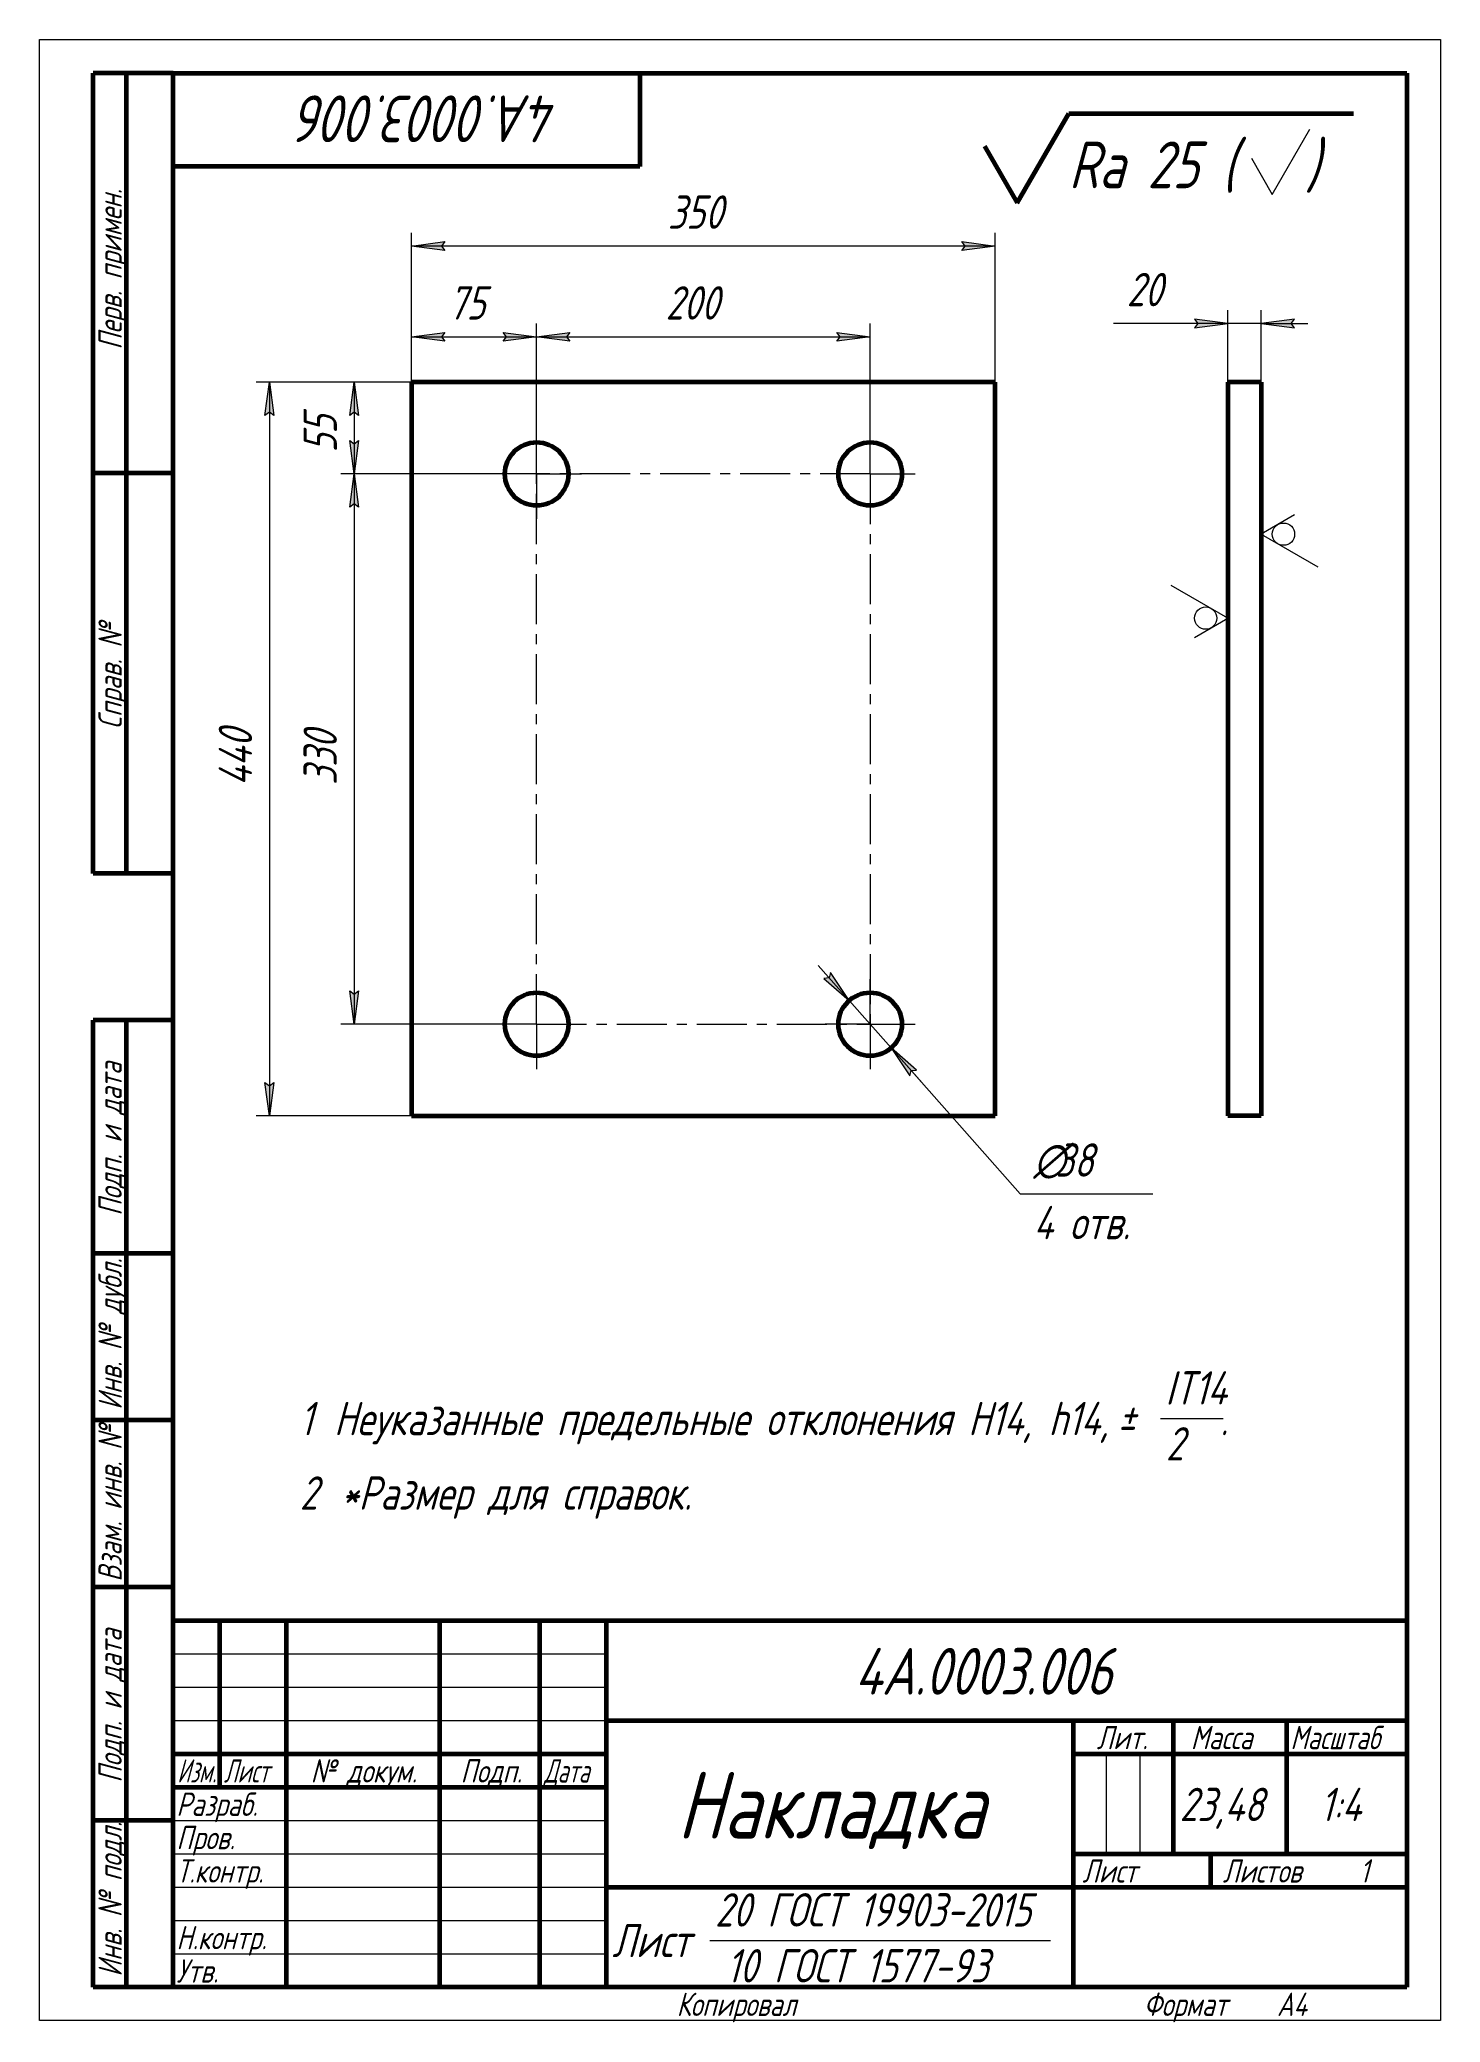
# Model space of a CAD drawing. Header units: millimetres. Extents: x 0 to 210, y 0 to 297.
import ezdxf

# ---------------------------------------------------------------- set-up
doc = ezdxf.new("R2010")
doc.units = ezdxf.units.MM
for name, pattern in [('K5LT_AXLED', [12, 7.5, -1.5, 1.5, -1.5]), ('K5LT_BASIC', [0]), ('K5LT_THIN', [0])]:
    doc.linetypes.add(name, pattern=pattern)
doc.layers.add('Системный слой', color=7, linetype='Continuous')
doc.layers.add('Системный слой (1)', color=7, linetype='Continuous', true_color=0x6c6c6c)
doc.styles.add('KDIMTEXTSTYLE', font='GOST_AU.SHX', dxfattribs={"width": 0.96, "oblique": 15, "height": 5})
doc.styles.add('KTEXTSTYLE', font='GOST_AU.SHX', dxfattribs={"width": 0.96, "height": 5})
doc.dimstyles.new('KDIMSTYLE (0.25)', dxfattribs={"dimtxt": 5, "dimasz": 1, "dimexe": 2, "dimexo": 0, "dimgap": 1, "dimtad": 1, "dimlfac": 4, "dimtxsty": 'KDIMTEXTSTYLE', "dimsah": 1, "dimcen": 0, "dimdle": 1, "dimadec": 0, "dimazin": 0, "dimtfac": 0.667, "dimtmove": 0, "dimatfit": 3, "dimfxl": 1, "dimtvp": 1, "dimtolj": 1, "dimtzin": 0, "dimarcsym": 0})

# ---------------------------------------------------------------- blocks, each defined once
blk = doc.blocks.new('D0')
at = {"layer": 'Системный слой (1)'}
for points in [[(121.37, 152.94), (118.55, 157.13), (118.39, 156.32), (117.57, 156.26)], [(131.46, 142.51), (127.66, 145.82), (130.48, 141.64), (130.64, 142.45)]]:
    blk.add_hatch(color=7, dxfattribs=at).paths.add_polyline_path(points)
at = {"layer": 'Системный слой (1)', "color": 7, "linetype": 'K5LT_THIN', "lineweight": 18}
for p, q in [((121.37, 152.94), (116.73, 158.19)), ((118.39, 156.32), (117.57, 156.26)), ((117.57, 156.26), (121.37, 152.94)), ((118.55, 157.13), (118.39, 156.32)), ((121.37, 152.94), (118.55, 157.13)), ((121.37, 152.94), (127.66, 145.82)), ((127.66, 145.82), (130.48, 141.64)), ((131.46, 142.51), (127.66, 145.82)), ((127.66, 145.82), (132.29, 140.58)), ((127.66, 145.82), (147, 123.93)), ((130.48, 141.64), (130.64, 142.45)), ((130.64, 142.45), (131.46, 142.51))]:
    blk.add_line(p, q, dxfattribs=at)
blk.add_wipeout([(149, 115.55), (149, 132.32), (164.24, 132.32), (164.24, 115.55)]).dxf.layer = 'Системный слой (1)'
blk.add_line((147, 123.93), (166.87, 123.93), dxfattribs=at)
at = {"layer": 'Системный слой (1)', "color": 7, "char_height": 5, "attachment_point": 1, "style": 'KTEXTSTYLE'}
for s, insert in [('\\H5.0;\\W1.000;\\Q15;\\Q15;\\W0.965;∅', (149, 131.52)), ('\\H5.0;\\W1.000;\\Q15;\\Q15;\\W0.965;38', (152.31, 131.52)), ('\\H5.0;\\W1.000;\\Q15;\\Q15;\\W0.965;4 отв.', (149, 122.14))]:
    blk.add_mtext(s, dxfattribs=dict(at, insert=insert))
blk = doc.blocks.new('KDIMARROW_01')
at = {"layer": 'Системный слой'}
blk.add_hatch(color=0, dxfattribs=at).paths.add_polyline_path([(0, 0), (-5, 0.66), (-4.5, 0), (-5, -0.66)])
at = {"layer": 'Системный слой', "color": 0, "linetype": 'K5LT_THIN', "lineweight": 18}
for p, q in [((-4.5, 0), (-5, 0.66)), ((-5, 0.66), (0, 0)), ((0, 0), (-5, -0.66)), ((-5, -0.66), (-4.5, 0)), ((0, 0), (-1, 0))]:
    blk.add_line(p, q, dxfattribs=at)
blk = doc.blocks.new('D1')
at = {"layer": 'Системный слой (1)'}
for points in [[(60.26, 266.06), (60.76, 266.72), (55.76, 266.06), (60.76, 265.4)], [(143.26, 266.06), (138.26, 266.72), (138.76, 266.06), (138.26, 265.4)]]:
    blk.add_hatch(color=7, dxfattribs=at).paths.add_polyline_path(points)
at = {"layer": 'Системный слой (1)', "color": 7, "linetype": 'K5LT_THIN', "lineweight": 18}
for p, q in [((55.76, 245.63), (55.76, 268.06)), ((143.26, 245.63), (143.26, 268.06)), ((55.76, 266.06), (60.76, 266.72)), ((60.76, 265.4), (55.76, 266.06)), ((60.76, 266.72), (60.26, 266.06)), ((60.26, 266.06), (60.76, 265.4)), ((138.76, 266.06), (138.26, 266.72)), ((138.26, 266.72), (143.26, 266.06)), ((143.26, 266.06), (138.26, 265.4)), ((138.26, 265.4), (138.76, 266.06))]:
    blk.add_line(p, q, dxfattribs=at)
blk.add_wipeout([(94.17, 267.06), (94.17, 274.44), (104.43, 274.44), (104.43, 267.06)]).dxf.layer = 'Системный слой (1)'
blk.add_line((143.26, 266.06), (55.76, 266.06), dxfattribs=at)
at = {"layer": 'Системный слой (1)', "color": 7, "insert": (94.17, 273.65), "char_height": 5, "attachment_point": 1, "style": 'KTEXTSTYLE'}
blk.add_mtext('\\H5.0;\\W1.000;\\Q15;\\Q15;\\W0.965;350', dxfattribs=at)
blk = doc.blocks.new('D2')
at = {"layer": 'Системный слой (1)'}
for points in [[(79.51, 251.78), (79.01, 252.44), (79.51, 253.1), (74.51, 252.44)], [(119.51, 251.78), (124.51, 252.44), (119.51, 253.1), (120.01, 252.44)]]:
    blk.add_hatch(color=7, dxfattribs=at).paths.add_polyline_path(points)
at = {"layer": 'Системный слой (1)', "color": 7, "linetype": 'K5LT_THIN', "lineweight": 18}
for p, q in [((74.51, 231.88), (74.51, 254.44)), ((74.51, 252.44), (79.51, 253.1)), ((79.51, 253.1), (79.01, 252.44)), ((120.01, 252.44), (119.51, 253.1)), ((119.51, 253.1), (124.51, 252.44)), ((124.51, 231.88), (124.51, 254.44)), ((79.51, 251.78), (74.51, 252.44)), ((79.01, 252.44), (79.51, 251.78)), ((124.51, 252.44), (119.51, 251.78)), ((119.51, 251.78), (120.01, 252.44))]:
    blk.add_line(p, q, dxfattribs=at)
blk.add_wipeout([(93.84, 253.44), (93.84, 260.82), (104.73, 260.82), (104.73, 253.44)]).dxf.layer = 'Системный слой (1)'
blk.add_line((74.51, 252.44), (124.51, 252.44), dxfattribs=at)
at = {"layer": 'Системный слой (1)', "color": 7, "insert": (93.84, 260.03), "char_height": 5, "attachment_point": 1, "style": 'KTEXTSTYLE'}
blk.add_mtext('\\H5.0;\\W1.000;\\Q15;\\Q15;\\W0.965;200', dxfattribs=at)
blk = doc.blocks.new('D3')
at = {"layer": 'Системный слой (1)'}
for points in [[(35.1, 240.63), (34.44, 245.63), (33.78, 240.63), (34.44, 241.13)], [(34.44, 135.63), (35.1, 140.63), (34.44, 140.13), (33.78, 140.63)]]:
    blk.add_hatch(color=7, dxfattribs=at).paths.add_polyline_path(points)
at = {"layer": 'Системный слой (1)', "color": 7, "linetype": 'K5LT_THIN', "lineweight": 18}
for p, q in [((55.76, 245.63), (32.44, 245.63)), ((33.78, 240.63), (34.44, 245.63)), ((34.44, 245.63), (35.1, 240.63)), ((34.44, 241.13), (33.78, 240.63)), ((35.1, 240.63), (34.44, 241.13)), ((34.44, 135.63), (33.78, 140.63)), ((33.78, 140.63), (34.44, 140.13)), ((34.44, 140.13), (35.1, 140.63)), ((35.1, 140.63), (34.44, 135.63)), ((55.76, 135.63), (32.44, 135.63))]:
    blk.add_line(p, q, dxfattribs=at)
blk.add_wipeout([(33.44, 185.09), (26.06, 185.09), (26.06, 195.73), (33.44, 195.73)]).dxf.layer = 'Системный слой (1)'
blk.add_line((34.44, 245.63), (34.44, 135.63), dxfattribs=at)
at = {"layer": 'Системный слой (1)', "color": 7, "insert": (26.85, 185.09), "char_height": 5, "attachment_point": 1, "rotation": 90, "style": 'KTEXTSTYLE'}
blk.add_mtext('\\H5.0;\\W1.000;\\Q15;\\Q15;\\W0.965;440', dxfattribs=at)
blk = doc.blocks.new('D4')
at = {"layer": 'Системный слой (1)'}
for points in [[(47.8, 226.88), (47.14, 231.88), (46.49, 226.88), (47.14, 227.38)], [(47.14, 149.38), (47.8, 154.38), (47.14, 153.88), (46.49, 154.38)]]:
    blk.add_hatch(color=7, dxfattribs=at).paths.add_polyline_path(points)
at = {"layer": 'Системный слой (1)', "color": 7, "linetype": 'K5LT_THIN', "lineweight": 18}
for p, q in [((74.51, 231.88), (45.14, 231.88)), ((46.49, 226.88), (47.14, 231.88)), ((47.14, 231.88), (47.8, 226.88)), ((47.14, 227.38), (46.49, 226.88)), ((47.8, 226.88), (47.14, 227.38)), ((47.14, 149.38), (46.49, 154.38)), ((46.49, 154.38), (47.14, 153.88)), ((47.14, 153.88), (47.8, 154.38)), ((47.8, 154.38), (47.14, 149.38)), ((74.51, 149.38), (45.14, 149.38))]:
    blk.add_line(p, q, dxfattribs=at)
blk.add_wipeout([(46.14, 185.23), (38.76, 185.23), (38.76, 195.61), (46.14, 195.61)]).dxf.layer = 'Системный слой (1)'
blk.add_line((47.14, 231.88), (47.14, 149.38), dxfattribs=at)
at = {"layer": 'Системный слой (1)', "color": 7, "insert": (39.56, 185.23), "char_height": 5, "attachment_point": 1, "rotation": 90, "style": 'KTEXTSTYLE'}
blk.add_mtext('\\H5.0;\\W1.000;\\Q15;\\Q15;\\W0.965;330', dxfattribs=at)
blk = doc.blocks.new('D5')
at = {"layer": 'Системный слой (1)', "color": 7, "linetype": 'K5LT_THIN', "lineweight": 18}
for p, q in [((55.76, 245.63), (45.14, 245.63)), ((74.51, 231.88), (45.14, 231.88))]:
    blk.add_line(p, q, dxfattribs=at)
blk.add_wipeout([(46.14, 235.07), (38.76, 235.07), (38.76, 242.15), (46.14, 242.15)]).dxf.layer = 'Системный слой (1)'
at = {"layer": 'Системный слой (1)'}
for points in [[(47.8, 240.63), (47.14, 245.63), (46.49, 240.63), (47.14, 241.13)], [(47.14, 231.88), (47.8, 236.88), (47.14, 236.38), (46.49, 236.88)]]:
    blk.add_hatch(color=7, dxfattribs=at).paths.add_polyline_path(points)
at = {"layer": 'Системный слой (1)', "color": 7, "linetype": 'K5LT_THIN', "lineweight": 18}
for p, q in [((46.49, 240.63), (47.14, 245.63)), ((47.14, 245.63), (47.8, 240.63)), ((47.14, 245.63), (47.14, 231.88)), ((47.14, 241.13), (46.49, 240.63)), ((47.8, 240.63), (47.14, 241.13)), ((47.14, 231.88), (46.49, 236.88)), ((46.49, 236.88), (47.14, 236.38)), ((47.14, 236.38), (47.8, 236.88)), ((47.8, 236.88), (47.14, 231.88))]:
    blk.add_line(p, q, dxfattribs=at)
at = {"layer": 'Системный слой (1)', "color": 7, "insert": (39.56, 235.07), "char_height": 5, "attachment_point": 1, "rotation": 90, "style": 'KTEXTSTYLE'}
blk.add_mtext('\\H5.0;\\W1.000;\\Q15;\\Q15;\\W0.965;55', dxfattribs=at)
blk = doc.blocks.new('D6')
at = {"layer": 'Системный слой (1)', "color": 7, "linetype": 'K5LT_THIN', "lineweight": 18}
for p, q in [((55.76, 245.63), (55.76, 254.44)), ((74.51, 231.88), (74.51, 254.44))]:
    blk.add_line(p, q, dxfattribs=at)
blk.add_wipeout([(61.25, 253.44), (61.25, 260.82), (68.71, 260.82), (68.71, 253.44)]).dxf.layer = 'Системный слой (1)'
at = {"layer": 'Системный слой (1)'}
for points in [[(60.76, 251.78), (60.26, 252.44), (60.76, 253.1), (55.76, 252.44)], [(69.51, 251.78), (74.51, 252.44), (69.51, 253.1), (70.01, 252.44)]]:
    blk.add_hatch(color=7, dxfattribs=at).paths.add_polyline_path(points)
at = {"layer": 'Системный слой (1)', "color": 7, "linetype": 'K5LT_THIN', "lineweight": 18}
for p, q in [((55.76, 252.44), (60.76, 253.1)), ((60.76, 253.1), (60.26, 252.44)), ((70.01, 252.44), (69.51, 253.1)), ((69.51, 253.1), (74.51, 252.44)), ((60.76, 251.78), (55.76, 252.44)), ((55.76, 252.44), (74.51, 252.44)), ((60.26, 252.44), (60.76, 251.78)), ((74.51, 252.44), (69.51, 251.78)), ((69.51, 251.78), (70.01, 252.44))]:
    blk.add_line(p, q, dxfattribs=at)
at = {"layer": 'Системный слой (1)', "color": 7, "insert": (61.25, 260.03), "char_height": 5, "attachment_point": 1, "style": 'KTEXTSTYLE'}
blk.add_mtext('\\H5.0;\\W1.000;\\Q15;\\Q15;\\W0.965;75', dxfattribs=at)
blk = doc.blocks.new('U0')
at = {"layer": 'Системный слой (1)', "color": 30, "linetype": 'K5LT_AXLED', "lineweight": 18, "true_color": 0xff8000}
for q in [(74.51, 233.88), (67.76, 149.38), (129.61, 149.38), (74.51, 142.63)]:
    blk.add_line((74.51, 149.38), q, dxfattribs=at)
blk = doc.blocks.new('U1')
at = {"layer": 'Системный слой (1)', "color": 30, "linetype": 'K5LT_AXLED', "lineweight": 18, "true_color": 0xff8000}
for q in [(74.51, 238.63), (67.76, 231.88), (81.26, 231.88), (74.51, 225.13)]:
    blk.add_line((74.51, 231.88), q, dxfattribs=at)
blk = doc.blocks.new('U2')
at = {"layer": 'Системный слой (1)', "color": 30, "linetype": 'K5LT_AXLED', "lineweight": 18, "true_color": 0xff8000}
for q in [(124.51, 156.13), (117.76, 149.38), (131.26, 149.38), (124.51, 142.63)]:
    blk.add_line((124.51, 149.38), q, dxfattribs=at)
blk = doc.blocks.new('U3')
at = {"layer": 'Системный слой (1)', "color": 30, "linetype": 'K5LT_AXLED', "lineweight": 18, "true_color": 0xff8000}
for q in [(124.51, 238.63), (72.51, 231.88), (131.26, 231.88), (124.51, 147.38)]:
    blk.add_line((124.51, 231.88), q, dxfattribs=at)
blk = doc.blocks.new('D7')
at = {"layer": 'Системный слой (1)'}
for points in [[(178.15, 254.44), (173.15, 255.1), (173.65, 254.44), (173.15, 253.78)], [(187.65, 254.44), (188.15, 255.1), (183.15, 254.44), (188.15, 253.78)]]:
    blk.add_hatch(color=7, dxfattribs=at).paths.add_polyline_path(points)
at = {"layer": 'Системный слой (1)', "color": 7, "linetype": 'K5LT_THIN', "lineweight": 18}
for p, q in [((178.15, 245.63), (178.15, 256.44)), ((183.15, 245.63), (183.15, 256.44)), ((178.15, 254.44), (173.15, 255.1)), ((173.15, 255.1), (173.65, 254.44)), ((173.65, 254.44), (173.15, 253.78)), ((173.15, 253.78), (178.15, 254.44)), ((178.15, 254.44), (173.15, 254.44)), ((183.15, 254.44), (178.15, 254.44)), ((188.15, 255.1), (183.15, 254.44)), ((183.15, 254.44), (188.15, 253.78)), ((183.15, 254.44), (190.15, 254.44)), ((187.65, 254.44), (188.15, 255.1)), ((188.15, 253.78), (187.65, 254.44))]:
    blk.add_line(p, q, dxfattribs=at)
blk.add_wipeout([(162.98, 255.44), (162.98, 262.82), (170.82, 262.82), (170.82, 255.44)]).dxf.layer = 'Системный слой (1)'
for p, q in [((173.15, 254.44), (160.98, 254.44)), ((178.15, 254.44), (171.15, 254.44))]:
    blk.add_line(p, q, dxfattribs=at)
at = {"layer": 'Системный слой (1)', "color": 7, "insert": (162.98, 262.03), "char_height": 5, "attachment_point": 1, "style": 'KTEXTSTYLE'}
blk.add_mtext('\\H5.0;\\W1.000;\\Q15;\\Q15;\\W0.965;20', dxfattribs=at)
blk = doc.blocks.new('U4')
at = {"layer": 'Системный слой (1)', "color": 7, "linetype": 'K5LT_THIN', "lineweight": 18}
for p, q in [((178.15, 210.27), (169.65, 215.18)), ((173.15, 207.38), (178.15, 210.27))]:
    blk.add_line(p, q, dxfattribs=at)
blk.add_arc((174.82, 210.27), 1.67, 0, 360, dxfattribs=at)
blk = doc.blocks.new('U5')
at = {"layer": 'Системный слой (1)', "color": 7, "linetype": 'K5LT_THIN', "lineweight": 18}
for p, q in [((188.15, 225.75), (183.15, 222.86)), ((183.15, 222.86), (191.65, 217.95))]:
    blk.add_line(p, q, dxfattribs=at)
blk.add_arc((186.48, 222.86), 1.67, 0, 360, dxfattribs=at)
blk = doc.blocks.new('U6')
at = {"color": 7, "linetype": 'K5LT_THIN', "lineweight": 18}
for p, q in [((0, 0), (0, 297)), ((0, 297), (210, 297)), ((210, 297), (210, 0)), ((20, 55), (85, 55)), ((20, 50), (85, 50)), ((20, 45), (85, 45)), ((159.96, 25), (159.96, 40)), ((164.98, 25), (164.98, 40)), ((20, 30), (85, 30)), ((20, 25), (85, 25)), ((20, 20), (85, 20)), ((20, 15), (85, 15)), ((100.5, 12), (151.56, 12)), ((20, 10), (85, 10)), ((210, 0), (0, 0))]:
    blk.add_line(p, q, dxfattribs=at)
at = {"color": 150, "linetype": 'K5LT_BASIC', "lineweight": 60, "true_color": 0x0080ff}
for p, q in [((8, 172), (8, 292)), ((20, 292), (8, 292)), ((13, 172), (13, 292)), ((20, 5), (20, 292)), ((20, 292), (205, 292)), ((90, 292), (90, 278)), ((205, 292), (205, 5)), ((90, 278), (20, 278)), ((20, 232), (8, 232)), ((20, 172), (8, 172)), ((8, 5), (8, 150)), ((20, 150), (8, 150)), ((13, 5), (13, 150)), ((20, 115), (8, 115)), ((20, 90), (8, 90)), ((20, 65), (8, 65)), ((20, 60), (205, 60)), ((20, 5), (20, 60)), ((27, 35), (27, 60)), ((37, 5), (37, 60)), ((60, 5), (60, 60)), ((75, 5), (75, 60)), ((85, 5), (85, 60)), ((85, 45), (205, 45)), ((155, 5), (155, 45)), ((170, 25), (170, 45)), ((187, 25), (187, 45)), ((20, 40), (85, 40)), ((155, 40), (170, 40)), ((170, 40), (205, 40)), ((20, 35), (85, 35)), ((20, 30), (8, 30)), ((155, 25), (205, 25)), ((175.57, 20), (175.57, 25)), ((85, 20), (155, 20)), ((155, 20), (205, 20)), ((20, 5), (8, 5)), ((205, 5), (20, 5))]:
    blk.add_line(p, q, dxfattribs=at)
at = {"color": 7, "attachment_point": 1, "style": 'KTEXTSTYLE'}
for s, insert, char_height, rotation in [('\\H5.0;\\W1.000;\\Q15;\\Q15;\\W0.965;\\H7.00;4А.0003.006', (77.85, 281.64), 7, 180), ('\\H5.0;\\W1.000;\\Q15;\\Q15;\\W0.965;\\H3.50;Перв. примен.', (8.82, 250.52), 3.5, 90), ('\\H5.0;\\W1.000;\\Q15;\\Q15;\\W0.965;\\H3.50;Справ. №', (8.82, 193.63), 3.5, 90), ('\\H5.0;\\W1.000;\\Q15;\\Q15;\\W0.965;\\H3.50;Подп. и дата', (8.82, 120.66), 3.5, 90), ('\\H5.0;\\W1.000;\\Q15;\\Q15;\\W0.965;\\H3.50;Инв. № дубл.', (8.82, 91.57), 3.5, 90), ('\\H5.0;\\W1.000;\\Q15;\\Q15;\\W0.965;\\H3.50;Взам. инв. №', (8.82, 65.8), 3.5, 90), ('\\H5.0;\\W1.000;\\Q15;\\Q15;\\W0.965;\\H3.50;Подп. и дата', (8.82, 35.66), 3.5, 90), ('\\H5.0;\\W1.000;\\Q15;\\Q15;\\W0.965;\\H3.50;Инв. № подл.', (8.82, 6.57), 3.5, 90)]:
    blk.add_mtext(s, dxfattribs=dict(at, insert=insert, char_height=char_height, rotation=rotation))
for s, insert, char_height in [('\\H5.0;\\W1.000;\\Q15;\\Q15;\\W0.965;\\H7.00;4А.0003.006', (122.15, 55.86), 7), ('\\H5.0;\\W1.000;\\Q15;\\Q15;\\W0.965;\\H3.50;Лит.', (158.47, 44.18), 3.5), ('\\H5.0;\\W1.000;\\Q15;\\Q15;\\W0.965;\\H3.50;Масса', (172.58, 44.18), 3.5), ('\\H5.0;\\W1.000;\\Q15;\\Q15;\\W0.930;\\H3.50;Масштаб', (187.52, 44.18), 3.5), ('\\H5.0;\\W1.000;\\Q15;\\Q15;\\W0.784;\\H3.50;Изм.', (20.62, 39.18), 3.5), ('\\H5.0;\\W1.000;\\Q15;\\Q15;\\W0.799;\\H3.50;Лист', (27.61, 39.18), 3.5), ('\\H5.0;\\W1.000;\\Q15;\\Q15;\\W0.965;\\H3.50;№ докум.', (40.63, 39.18), 3.5), ('\\H5.0;\\W1.000;\\Q15;\\Q15;\\W0.965;\\H3.50;Подп.', (63.1, 39.18), 3.5), ('\\H5.0;\\W1.000;\\Q15;\\Q15;\\W0.799;\\H3.50;Дата', (75.61, 39.18), 3.5), ('\\H5.0;\\W1.000;\\Q15;\\Q15;\\W0.965;\\H10.00;Накладка', (95.56, 37.29), 10), ('\\H5.0;\\W1.000;\\Q15;\\Q15;\\W0.965;\\H3.50;Разраб.', (20.5, 34.18), 3.5), ('\\H5.0;\\W1.000;\\Q15;\\Q15;\\W0.965;23,48', (170.91, 34.9), 5), ('\\H5.0;\\W1.000;\\Q15;\\Q15;\\W0.965;{\\c16711680;1:4}', (191.98, 34.9), 5), ('\\H5.0;\\W1.000;\\Q15;\\Q15;\\W0.965;\\H3.50;Пров.', (20.5, 29.18), 3.5), ('\\H5.0;\\W1.000;\\Q15;\\Q15;\\W0.965;\\H3.50;Т.контр.', (20.5, 24.18), 3.5), ('\\H5.0;\\W1.000;\\Q15;\\Q15;\\W0.965;\\H3.50;Лист', (156.32, 24.18), 3.5), ('\\H5.0;\\W1.000;\\Q15;\\Q15;\\W0.965;\\H3.50;Листов', (177.36, 24.18), 3.5), ('\\H5.0;\\W1.000;\\Q15;\\Q15;\\W0.965;\\H3.50;1', (197.91, 24.18), 3.5), ('\\H5.0;\\W1.000;\\Q15;\\Q15;\\W0.965;20 ГОСТ 19903-2015', (101.26, 19.09), 5), ('\\H5.0;\\W1.000;\\Q15;\\Q15;\\W0.965;\\H3.50;Н.контр.', (20.5, 14.18), 3.5), ('\\H5.0;\\W1.000;\\Q15;\\Q15;\\W0.965;Лист', (85.86, 14.5), 5), ('\\H5.0;\\W1.000;\\Q15;\\Q15;\\W0.965;\\H3.50;Утв.', (20.5, 9.18), 3.5), ('\\H5.0;\\W1.000;\\Q15;\\Q15;\\W0.965;10 ГОСТ 1577-93', (102.97, 10.71), 5), ('\\H5.0;\\W1.000;\\Q15;\\Q15;\\W0.965;\\H3.50;Копировал', (95.5, 4.18), 3.5), ('\\H5.0;\\W1.000;\\Q15;\\Q15;\\W0.965;\\H3.50;Формат', (165.5, 4.18), 3.5), ('\\H5.0;\\W1.000;\\Q15;\\Q15;\\W0.965;\\H3.50;A4', (185.5, 4.18), 3.5)]:
    blk.add_mtext(s, dxfattribs=dict(at, insert=insert, char_height=char_height))
blk = doc.blocks.new('U7')
at = {"color": 7, "linetype": 'K5LT_THIN', "lineweight": 18}
blk.add_line((168.03, 90.26), (177.42, 90.26), dxfattribs=at)
at = {"color": 7, "char_height": 5, "attachment_point": 1, "style": 'KTEXTSTYLE'}
for s, insert in [('\\H5.0;\\W1.000;\\Q15;\\Q15;\\W0.965;IT14', (168.79, 97.35)), ('\\H5.0;\\W1.000;\\Q15;\\Q15;\\W0.965;1', (39, 92.76)), ('\\H5.0;\\W1.000;\\Q15;\\Q15;\\W0.965;Неуказанные предельные отклонения H14, h14, ', (44.12, 92.76)), ('\\H5.0;\\W1.000;\\Q15;\\Q15;\\W0.965; ', (164.5, 92.76)), ('\\H5.0;\\W1.000;\\Q15;\\Q15;\\W0.965;±', (161.59, 92.76)), ('\\H5.0;\\W1.000;\\Q15;\\Q15;\\W0.965;2', (168.85, 88.97)), ('\\H5.0;\\W1.000;\\Q15;\\Q15;\\W0.965;.', (177.01, 92.76)), ('\\H5.0;\\W1.000;\\Q15;\\Q15;\\W0.965;2', (39, 81.59)), ('\\H5.0;\\W1.000;\\Q15;\\Q15;\\W0.965;*Размер для справок.', (45.17, 81.59))]:
    blk.add_mtext(s, dxfattribs=dict(at, insert=insert))
blk = doc.blocks.new('U8')
at = {"color": 150, "linetype": 'K5LT_BASIC', "lineweight": 60, "true_color": 0x0080ff}
for p, q in [((146.55, 272.51), (154.28, 285.91)), ((154.28, 285.91), (197, 285.91)), ((141.64, 281.01), (146.55, 272.51))]:
    blk.add_line(p, q, dxfattribs=at)
at = {"color": 7, "linetype": 'K5LT_THIN', "lineweight": 18}
for p, q in [((184.77, 273.77), (190.45, 283.57)), ((181.67, 279.21), (184.77, 273.77))]:
    blk.add_line(p, q, dxfattribs=at)
at = {"color": 7, "char_height": 7, "attachment_point": 1, "style": 'KTEXTSTYLE'}
for s, insert in [('\\H5.0;\\W1.000;\\Q15;\\Q15;\\W0.965;\\H7.00;Ra 25 (', (154.28, 281.73)), ('\\H5.0;\\W1.000;\\Q15;\\Q15;\\W0.965;\\H7.00;)', (189.75, 281.73))]:
    blk.add_mtext(s, dxfattribs=dict(at, insert=insert))

msp = doc.modelspace()

# ---------------------------------------------------------------- linework, layer by layer
at = {"layer": 'Системный слой (1)', "color": 150, "linetype": 'K5LT_BASIC', "lineweight": 60, "true_color": 0x0080ff}
for p, q in [((55.7643, 245.6341), (55.7643, 135.6341)), ((143.2643, 245.6341), (55.7643, 245.6341)), ((143.2643, 135.6341), (143.2643, 245.6341)), ((178.1495, 245.6341), (178.1495, 135.6341)), ((183.1495, 245.6341), (178.1495, 245.6341)), ((183.1495, 245.6341), (183.1495, 135.6341)), ((55.7643, 135.6341), (143.2643, 135.6341)), ((183.1495, 135.6341), (178.1495, 135.6341))]:
    msp.add_line(p, q, dxfattribs=at)

# ---------------------------------------------------------------- block references
msp.add_blockref('U7', (0, 0))
at = {"layer": 'Системный слой (1)'}
for name in ['U5', 'U4']:
    msp.add_blockref(name, (0, 0), dxfattribs=at)

# ---------------------------------------------------------------- next in the draw order: dimensions: what is measured, and where the dimension line sits
at = {"layer": 'Системный слой (1)', "color": 7}
for base, p1, p2, override, picture, middle in [((143.2643, 266.0588), (55.7643, 245.6341), (143.2643, 245.6341), {"dimexo": 0, "dimpost": '\\H5.0;\\W0.965;\\Q15;<>', "dimblk1": 'KDIMARROW_01', "dimblk2": 'KDIMARROW_01', "dimse1": 0, "dimse2": 0, "dimclrt": 7, "dimtol": 1, "dimtp": 0, "dimtm": 0, "dimtdec": 5, "dimtolj": 1}, 'D1', (99.5143, 266.0588)), ((183.1495, 254.4375), (178.1495, 245.6341), (183.1495, 245.6341), {"dimexo": 0, "dimtoh": 1, "dimpost": '\\H5.0;\\W0.965;\\Q15;<>', "dimblk1": 'KDIMARROW_01', "dimblk2": 'KDIMARROW_01', "dimse1": 0, "dimse2": 0, "dimclrt": 7, "dimtol": 1, "dimtp": 0, "dimtm": 0, "dimtdec": 5, "dimtmove": 1, "dimtolj": 1}, 'D7', (167.0645, 254.4375))]:
    dim = msp.add_linear_dim(base=base, p1=p1, p2=p2, angle=180, dimstyle='KDIMSTYLE (0.25)', override=override, dxfattribs=at)
    dim.commit()
    dim.dimension.update_dxf_attribs({"geometry": picture, "text_midpoint": middle, "dimtype": 160})
dim = msp.add_diameter_dim_2p(p1=(111.9348, 163.6233), p2=(137.0939, 135.1449), dimstyle='KDIMSTYLE (0.25)', override={"dimtih": 1, "dimtoh": 1, "dimpost": '\\H5.0;\\W0.965;\\Q15;<>\\X\\H5.0;\\W0.965;\\Q15;\\Q15;4 отв.', "dimblk1": 'KDIMARROW_01', "dimblk2": 'KDIMARROW_01', "dimclrt": 7, "dimtol": 1, "dimtp": 0, "dimtm": 0, "dimtdec": 5, "dimtmove": 1, "dimatfit": 2, "dimtolj": 1}, dxfattribs=at)
dim.commit()
dim.dimension.update_dxf_attribs({"geometry": 'D0', "text_midpoint": (148.9978, 123.9343)})

# ---------------------------------------------------------------- next in the draw order: linework, layer by layer
at = {"layer": 'Системный слой (1)', "color": 150, "linetype": 'K5LT_BASIC', "lineweight": 60, "true_color": 0x0080ff}
msp.add_circle((124.5143, 149.3841), 4.75, dxfattribs=at)

# ---------------------------------------------------------------- next in the draw order: block references
msp.add_blockref('U8', (0, 0))
at = {"layer": 'Системный слой (1)'}
msp.add_blockref('U2', (0, 0), dxfattribs=at)

# ---------------------------------------------------------------- next in the draw order: dimensions: what is measured, and where the dimension line sits
at = {"layer": 'Системный слой (1)', "color": 7}
dim = msp.add_linear_dim(base=(74.5143, 252.4375), p1=(124.5143, 231.8841), p2=(74.5143, 231.8841), dimstyle='KDIMSTYLE (0.25)', override={"dimexo": 0, "dimpost": '\\H5.0;\\W0.965;\\Q15;<>', "dimblk1": 'KDIMARROW_01', "dimblk2": 'KDIMARROW_01', "dimse1": 0, "dimse2": 0, "dimclrt": 7, "dimtol": 1, "dimtp": 0, "dimtm": 0, "dimtdec": 5, "dimtolj": 1}, dxfattribs=at)
dim.commit()
dim.dimension.update_dxf_attribs({"geometry": 'D2', "text_midpoint": (99.5143, 252.4375), "dimtype": 160})
dim = msp.add_linear_dim(base=(34.4395, 245.6341), p1=(55.7643, 135.6341), p2=(55.7643, 245.6341), angle=270, dimstyle='KDIMSTYLE (0.25)', override={"dimexo": 0, "dimpost": '\\H5.0;\\W0.965;\\Q15;<>', "dimblk1": 'KDIMARROW_01', "dimblk2": 'KDIMARROW_01', "dimse1": 0, "dimse2": 0, "dimclrt": 7, "dimtol": 1, "dimtp": 0, "dimtm": 0, "dimtdec": 5, "dimtolj": 1}, dxfattribs=at)
dim.commit()
dim.dimension.update_dxf_attribs({"geometry": 'D3', "text_midpoint": (34.4395, 190.6341), "dimtype": 160})

# ---------------------------------------------------------------- next in the draw order: linework, layer by layer
at = {"layer": 'Системный слой (1)', "color": 150, "linetype": 'K5LT_BASIC', "lineweight": 60, "true_color": 0x0080ff}
msp.add_circle((124.5143, 231.8841), 4.75, dxfattribs=at)

# ---------------------------------------------------------------- next in the draw order: dimensions: what is measured, and where the dimension line sits
at = {"layer": 'Системный слой (1)', "color": 7}
dim = msp.add_linear_dim(base=(47.1433, 231.8841), p1=(74.5143, 149.3841), p2=(74.5143, 231.8841), angle=90, dimstyle='KDIMSTYLE (0.25)', override={"dimexo": 0, "dimpost": '\\H5.0;\\W0.965;\\Q15;<>', "dimblk1": 'KDIMARROW_01', "dimblk2": 'KDIMARROW_01', "dimse1": 0, "dimse2": 0, "dimclrt": 7, "dimtol": 1, "dimtp": 0, "dimtm": 0, "dimtdec": 5, "dimtolj": 1}, dxfattribs=at)
dim.commit()
dim.dimension.update_dxf_attribs({"geometry": 'D4', "text_midpoint": (47.1433, 190.6341), "dimtype": 160})

# ---------------------------------------------------------------- next in the draw order: linework, layer by layer
at = {"layer": 'Системный слой (1)', "color": 150, "linetype": 'K5LT_BASIC', "lineweight": 60, "true_color": 0x0080ff}
msp.add_circle((74.5143, 149.3841), 4.75, dxfattribs=at)

# ---------------------------------------------------------------- next in the draw order: dimensions: what is measured, and where the dimension line sits
at = {"layer": 'Системный слой (1)', "color": 7}
dim = msp.add_linear_dim(base=(47.1433, 245.6341), p1=(74.5143, 231.8841), p2=(55.7643, 245.6341), angle=90, dimstyle='KDIMSTYLE (0.25)', override={"dimexo": 0, "dimpost": '\\H5.0;\\W0.965;\\Q15;<>', "dimblk1": 'KDIMARROW_01', "dimblk2": 'KDIMARROW_01', "dimse1": 0, "dimse2": 0, "dimclrt": 7, "dimtol": 1, "dimtp": 0, "dimtm": 0, "dimtdec": 5, "dimtolj": 1}, dxfattribs=at)
dim.commit()
dim.dimension.update_dxf_attribs({"geometry": 'D5', "text_midpoint": (47.1433, 238.7591), "dimtype": 160})

# ---------------------------------------------------------------- next in the draw order: dimensions: what is measured, and where the dimension line sits
dim = msp.add_linear_dim(base=(55.7643, 252.4375), p1=(74.5143, 231.8841), p2=(55.7643, 245.6341), dimstyle='KDIMSTYLE (0.25)', override={"dimexo": 0, "dimpost": '\\H5.0;\\W0.965;\\Q15;<>', "dimblk1": 'KDIMARROW_01', "dimblk2": 'KDIMARROW_01', "dimse1": 0, "dimse2": 0, "dimclrt": 7, "dimtol": 1, "dimtp": 0, "dimtm": 0, "dimtdec": 5, "dimtolj": 1}, dxfattribs=at)
dim.commit()
dim.dimension.update_dxf_attribs({"geometry": 'D6', "text_midpoint": (65.1393, 252.4375), "dimtype": 160})

# ---------------------------------------------------------------- next in the draw order: linework, layer by layer
at = {"layer": 'Системный слой (1)', "color": 150, "linetype": 'K5LT_BASIC', "lineweight": 60, "true_color": 0x0080ff}
msp.add_circle((74.5143, 231.8841), 4.75, dxfattribs=at)

# ---------------------------------------------------------------- next in the draw order: block references
msp.add_blockref('U6', (0, 0))
at = {"layer": 'Системный слой (1)'}
for name in ['U1', 'U3', 'U0']:
    msp.add_blockref(name, (0, 0), dxfattribs=at)

doc.saveas('drawing.dxf')
